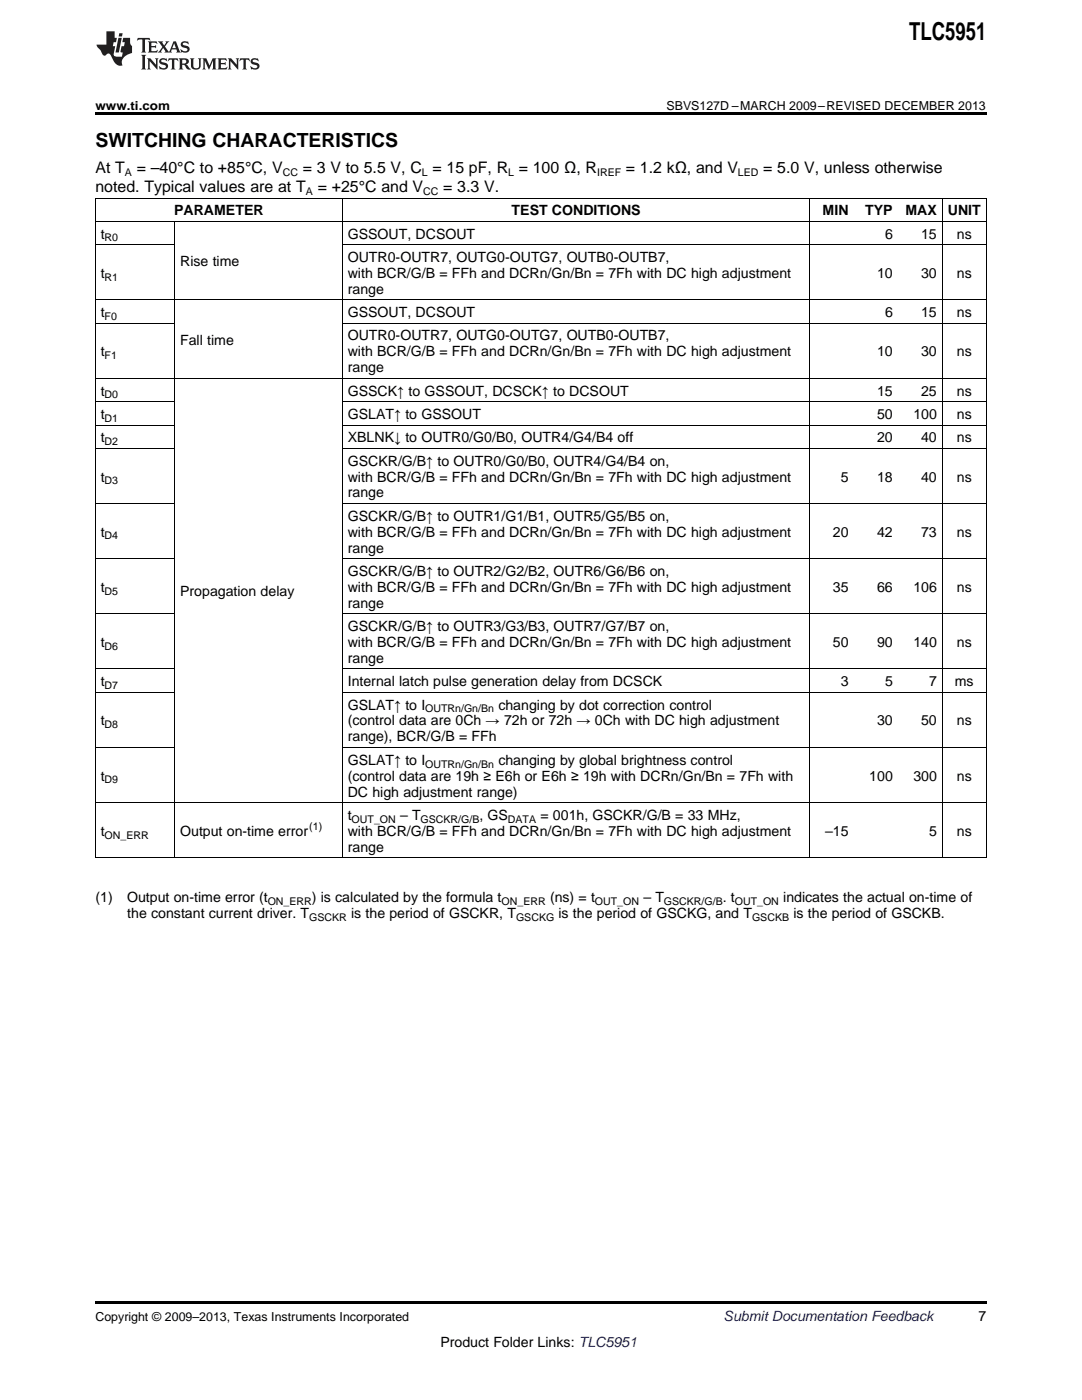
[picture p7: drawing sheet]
<svg xmlns="http://www.w3.org/2000/svg" width="216mm" height="279mm" viewBox="0 0 216 279" stroke-linecap="round" stroke-linejoin="round" font-family="sans-serif">
<defs><g id="words">
<text font-size="4.9" x="181.4" y="7.9">TLC5951</text>
<text font-size="3.9" x="19" y="29.3">SWITCHING CHARACTERISTICS</text>
<g font-size="3.2">
<text x="19" y="34.4">At T</text>
<text x="27.3" y="34.4">= –40°C to +85°C, V</text>
<text x="60.4" y="34.4">= 3 V to 5.5 V, C = 15 pF, R = 100 Ω, R</text>
<text x="124.9" y="34.4">= 1.2 kΩ, and V</text>
<text x="152.3" y="34.4">= 5.0 V, unless otherwise</text>
<text x="19" y="38.3">noted. Typical values are at T</text>
<text x="63.4" y="38.3">= +25°C and V</text>
<text x="88.4" y="38.3">= 3.3 V.</text>
</g>
<g font-size="2.8">
<text x="20.1" y="47.6">t</text>
<text x="34.7" y="43">PARAMETER</text>
<text x="69.4" y="47.6">GSSOUT, DCSOUT</text>
<text x="102.1" y="43">TEST CONDITIONS</text>
<text x="164.1" y="43">MIN</text>
<text x="172.6" y="43">TYP</text>
<text x="176.6" y="47.6">6</text>
<text x="180.7" y="43">MAX</text>
<text x="183.8" y="47.6">15</text>
<text x="189.1" y="43">UNIT</text>
<text x="190.9" y="47.6">ns</text>
<text x="35.9" y="53.1">Rise time</text>
<text x="69.4" y="52.3">OUTR0-OUTR7, OUTG0-OUTG7, OUTB0-OUTB7,</text>
<text x="20.1" y="55.5">t</text>
<text x="69.4" y="55.5">with BCR/G/B = FFh and DCRn/Gn/Bn = 7Fh with DC high adjustment</text>
<text x="69.4" y="58.6">range</text>
<text x="175" y="55.5">10</text>
<text x="183.8" y="55.5">30</text>
<text x="190.9" y="55.5">ns</text>
<text x="20.1" y="63.3">t</text>
<text x="69.4" y="63.3">GSSOUT, DCSOUT</text>
<text x="176.6" y="63.3">6</text>
<text x="183.8" y="63.3">15</text>
<text x="190.9" y="63.3">ns</text>
<text x="20.1" y="71.1">t</text>
<text x="35.9" y="68.8">Fall time</text>
<text x="69.4" y="67.9">OUTR0-OUTR7, OUTG0-OUTG7, OUTB0-OUTB7,</text>
<text x="69.4" y="71.1">with BCR/G/B = FFh and DCRn/Gn/Bn = 7Fh with DC high adjustment</text>
<text x="175" y="71.1">10</text>
<text x="183.8" y="71.1">30</text>
<text x="190.9" y="71.1">ns</text>
<text x="69.4" y="74.3">range</text>
<text x="20.1" y="79">t</text>
<text x="20.1" y="83.6">t</text>
<text x="69.4" y="79">GSSCK↑ to GSSOUT, DCSCK↑ to DCSOUT</text>
<text x="69.4" y="83.6">GSLAT↑ to GSSOUT</text>
<text x="175" y="79">15</text>
<text x="175" y="83.6">50</text>
<text x="182.2" y="83.6">100</text>
<text x="183.8" y="79">25</text>
<text x="190.9" y="79">ns</text>
<text x="190.9" y="83.6">ns</text>
<text x="20.1" y="88.3">t</text>
<text x="69.4" y="88.3">XBLNK↓ to OUTR0/G0/B0, OUTR4/G4/B4 off</text>
<text x="175" y="88.3">20</text>
<text x="183.8" y="88.3">40</text>
<text x="190.9" y="88.3">ns</text>
<text x="69.4" y="92.9">GSCKR/G/B↑ to OUTR0/G0/B0, OUTR4/G4/B4 on,</text>
<text x="20.1" y="96.1">t</text>
<text x="69.4" y="96.1">with BCR/G/B = FFh and DCRn/Gn/Bn = 7Fh with DC high adjustment</text>
<text x="69.4" y="99.3">range</text>
<text x="167.8" y="96.1">5</text>
<text x="175" y="96.1">18</text>
<text x="183.8" y="96.1">40</text>
<text x="190.9" y="96.1">ns</text>
<text x="20.1" y="107.1">t</text>
<text x="69.4" y="103.9">GSCKR/G/B↑ to OUTR1/G1/B1, OUTR5/G5/B5 on,</text>
<text x="69.4" y="107.1">with BCR/G/B = FFh and DCRn/Gn/Bn = 7Fh with DC high adjustment</text>
<text x="166.2" y="107.1">20</text>
<text x="175" y="107.1">42</text>
<text x="183.8" y="107.1">73</text>
<text x="190.9" y="107.1">ns</text>
<text x="69.4" y="110.3">range</text>
<text x="20.1" y="118.1">t</text>
<text x="35.9" y="119">Propagation delay</text>
<text x="69.4" y="114.9">GSCKR/G/B↑ to OUTR2/G2/B2, OUTR6/G6/B6 on,</text>
<text x="69.4" y="118.1">with BCR/G/B = FFh and DCRn/Gn/Bn = 7Fh with DC high adjustment</text>
<text x="166.2" y="118.1">35</text>
<text x="175" y="118.1">66</text>
<text x="182.2" y="118.1">106</text>
<text x="190.9" y="118.1">ns</text>
<text x="69.4" y="121.3">range</text>
<text x="69.4" y="125.9">GSCKR/G/B↑ to OUTR3/G3/B3, OUTR7/G7/B7 on,</text>
<text x="20.1" y="129.1">t</text>
<text x="69.4" y="129.1">with BCR/G/B = FFh and DCRn/Gn/Bn = 7Fh with DC high adjustment</text>
<text x="166.2" y="129.1">50</text>
<text x="175" y="129.1">90</text>
<text x="182.2" y="129.1">140</text>
<text x="190.9" y="129.1">ns</text>
<text x="20.1" y="136.9">t</text>
<text x="69.4" y="132.3">range</text>
<text x="69.4" y="136.9">Internal latch pulse generation delay from DCSCK</text>
<text x="167.8" y="136.9">3</text>
<text x="176.6" y="136.9">5</text>
<text x="185.4" y="136.9">7</text>
<text x="190.5" y="136.9">ms</text>
<text x="69.4" y="141.6">GSLAT↑ to I</text>
<text x="99.4" y="141.6">changing by dot correction control</text>
<text x="20.1" y="144.8">t</text>
<text x="69.4" y="144.8">(control data are 0Ch → 72h or 72h → 0Ch with DC high adjustment</text>
<text x="69.4" y="148">range), BCR/G/B = FFh</text>
<text x="175" y="144.8">30</text>
<text x="183.8" y="144.8">50</text>
<text x="190.9" y="144.8">ns</text>
<text x="20.1" y="155.8">t</text>
<text x="69.4" y="152.6">GSLAT↑ to I</text>
<text x="69.4" y="155.8">(control data are 19h ≥ E6h or E6h ≥ 19h with DCRn/Gn/Bn = 7Fh with</text>
<text x="99.4" y="152.6">changing by global brightness control</text>
<text x="173.5" y="155.8">100</text>
<text x="182.2" y="155.8">300</text>
<text x="190.9" y="155.8">ns</text>
<text x="69.4" y="159">DC high adjustment range)</text>
<text x="20.1" y="166.8">t</text>
<text x="35.9" y="166.8">Output on-time error</text>
<text x="69.4" y="163.6">t</text>
<text x="69.4" y="166.8">with BCR/G/B = FFh and DCRn/Gn/Bn = 7Fh with DC high adjustment</text>
<text x="79.8" y="163.6">– T</text>
<text x="95.7" y="163.6">, GS</text>
<text x="107.8" y="163.6">= 001h, GSCKR/G/B = 33 MHz,</text>
<text x="164.6" y="166.8">–15</text>
<text x="185.4" y="166.8">5</text>
<text x="190.9" y="166.8">ns</text>
<text x="69.4" y="170">range</text>
<text x="19" y="180.1">(1)</text>
<text x="25.4" y="180.1">Output on-time error (t</text>
<text x="25.4" y="183.2">the constant current driver. T</text>
<text x="62.2" y="180.1">) is calculated by the formula t</text>
<text x="70.1" y="183.2">is the period of GSCKR, T</text>
<text x="109.7" y="180.1">(ns) = t</text>
<text x="111.4" y="183.2">is the period of GSCKG, and T</text>
<text x="128.4" y="180.1">– T</text>
<text x="144.2" y="180.1">. t</text>
<text x="156.3" y="180.1">indicates the actual on-time of</text>
<text x="158.3" y="183.2">is the period of GSCKB.</text>
<text x="195.3" y="263.6">7</text>
<text x="87.9" y="268.9">Product Folder Links: TLC5951</text>
</g>
<text font-size="2.8" fill="#0000c8" x="144.4" y="263.6">Submit Documentation Feedback</text>
<g font-size="2.5">
<text x="19" y="21.9">www.ti.com</text>
<text x="133" y="21.9">SBVS127D –MARCH 2009–REVISED DECEMBER 2013</text>
<text x="19" y="263.6">Copyright © 2009–2013, Texas Instruments Incorporated</text>
</g>
<g font-size="2.1">
<text x="24.9" y="35.1">A</text>
<text x="56.4" y="35.1">CC</text>
<text x="84.2" y="35.1">L</text>
<text x="101.4" y="35.1">L</text>
<text x="119.1" y="35.1">IREF</text>
<text x="147.3" y="35.1">LED</text>
<text x="61" y="38.9">A</text>
<text x="84.5" y="38.9">CC</text>
<text x="20.9" y="48.2">R0</text>
<text x="20.9" y="56">R1</text>
<text x="20.9" y="63.9">F0</text>
<text x="20.9" y="71.7">F1</text>
<text x="20.9" y="79.5">D0</text>
<text x="20.9" y="84.2">D1</text>
<text x="20.9" y="88.8">D2</text>
<text x="20.9" y="96.7">D3</text>
<text x="20.9" y="107.7">D4</text>
<text x="20.9" y="118.7">D5</text>
<text x="20.9" y="129.7">D6</text>
<text x="20.9" y="137.5">D7</text>
<text x="84.8" y="142.2">OUTRn/Gn/Bn</text>
<text x="20.9" y="145.3">D8</text>
<text x="84.8" y="153.2">OUTRn/Gn/Bn</text>
<text x="20.9" y="156.4">D9</text>
<text x="20.9" y="167.4">ON_ERR</text>
<text x="61.7" y="165.7">(1)</text>
<text x="70.2" y="164.2">OUT_ON</text>
<text x="83.9" y="164.2">GSCKR/G/B</text>
<text x="101.4" y="164.2">DATA</text>
<text x="53.4" y="180.6">ON_ERR</text>
<text x="61.7" y="183.8">GSCKR</text>
<text x="100.1" y="180.6">ON_ERR</text>
<text x="103" y="183.8">GSCKG</text>
<text x="118.7" y="180.6">OUT_ON</text>
<text x="132.5" y="180.6">GSCKR/G/B</text>
<text x="146.6" y="180.6">OUT_ON</text>
<text x="150.1" y="183.8">GSCKB</text>
</g>
</g></defs>
<path d="M19 22.5h177.8v.5h-177.8zM19 259.7h177.8v.5h-177.8z" fill="#000"/>
<g fill="none" stroke="#000" stroke-width=".2">
<path d="M19 39.5h177.8M19.1 39.6v131.6M68.3 39.6v131.6M161.6 39.6v131.6M188 39.6v131.6M196.8 39.6v131.6M19 59.8h177.8M19 48.8h15.9M19 44.2h177.8M34.8 44.2v127M68.3 48.8h128.5M19 75.5h177.8"/>
<path d="M19 64.5h15.9M68.3 64.5h128.5M19 89.5h15.9M19 84.8h15.9M19 80.2h15.9M68.3 89.5h128.5M68.3 84.8h128.5M68.3 80.2h128.5M19 111.5h15.9M19 100.5h15.9M68.3 111.5h128.5M68.3 100.5h128.5"/>
<path d="M19 138.2h15.9M19 133.5h15.9M19 122.5h15.9M68.3 138.2h128.5M68.3 133.5h128.5M68.3 122.5h128.5M19 149.2h15.9M68.3 149.2h128.5M19 171.2h177.8M19 160.2h177.8"/>
</g>
<g fill="#231f20">
<path d="M27.5 7.6l-.1 .5 .4-.2h.6v.1v2.1l-.2 .4h1l-.3-.4v-2.1l.1-.1h.5l.5 .2-.2-.5zM29.5 8.3l.2 .3v1.5l-.2 .4h1.8l.2-.6a1.04 1.04 0 0 1-1.3 .2v-.7h.6l.3 .2v-.6l-.3 .2h-.6v-.6l.8-.1 .4 .3-.2-.5zM31.5 8.3l.9 1.1-.9 1.1h.8l-.2-.2 .5-.7 .4 .7-.2 .2h1.5l-.1-.2 .1-.4h.9l.1 .4-.2 .2h1l-.3-.3-.7-1.9h-.5l-.9 2-.8-1 .9-1h-.8l.1 .3-.3 .5-.4-.6 .2-.2zM34.7 8.6l.4 1h-.7zM36.3 8.4a.63 .63 0 0 0-.2 .7 .63 .63 0 0 0 .6 .4l.6 .2 .1 .2a.75 .75 0 0 1-.7 .4 .75 .75 0 0 1-.6-.5l.1 .7 .1-.1a1.11 1.11 0 0 0 1.5-.6 1.13 1.13 0 0 0-1.2-.8l-.1-.4a1.04 1.04 0 0 1 1.2 .2l-.2-.5-.1 .1-.5-.2zM28.2 10.9l.2 .4v2.2l-.2 .4h1l-.3-.4v-2.2l.3-.4zM29.3 11.6l.3 .4v1.5l-.3 .4h.8l-.2-.4v-1.3l1.5 1.7v-1.9l.2-.4h-.7l.2 .4v.9l-1.1-1.3zM32 11.8a.62 .62 0 0 0-.2 .7 .62 .62 0 0 0 .6 .4l.6 .1 .1 .3a.76 .76 0 0 1-.7 .3 .76 .76 0 0 1-.6-.4l.1 .7 .1-.1a1.11 1.11 0 0 0 1.5-.6 1.13 1.13 0 0 0-1.2-.8l-.1-.4a1.04 1.04 0 0 1 1.2 .2l-.2-.6-.1 .1-.5-.1zM33.7 11.6l-.2 .6a.61 .61 0 0 1 .8-.3v1.6l-.2 .4h.9l-.2-.4v-1.6a.63 .63 0 0 1 .8 .3l-.2-.6zM35.6 11.6l.3 .4v1.5l-.3 .4h1l-.2-.2v-.8l.5 .2a.76 .76 0 0 0 1.2 .7l-1-1a.58 .58 0 0 0 .6-.5 .58 .58 0 0 0-.5-.6zM36.4 11.9h.1a.45 .45 0 0 1 .5 .1 .45 .45 0 0 1 .1 .5l-.7 .2zM37.9 11.6l.2 .2a2.17 2.17 0 0 0 .3 1.9 .99 .99 0 0 0 1.6-.6v-1.1l.2-.4h-.7l.2 .2a1.92 1.92 0 0 1-.2 1.8 .6 .6 0 0 1-.9-.5v-1.1l.2-.4zM40.4 11.6l.2 .4v1.5l-.2 .4h.7l-.2-.4v-1.4l.8 1.8 .8-1.8v1.4l-.2 .4h.9l-.2-.4v-1.5l.2-.4h-.8l-.6 1.5-.6-1.5zM43.4 11.6l.2 .4v1.5l-.2 .4h1.8l.2-.6a1.04 1.04 0 0 1-1.3 .1v-.6h.5l.4 .2v-.6l-.4 .2h-.5v-.7h.8l.3 .3-.1-.6zM45.5 11.6l.2 .4v1.5l-.2 .4h.7l-.2-.4v-1.3l1.5 1.7v-1.9l.2-.4h-.7l.2 .4v.9l-1.1-1.3zM47.9 11.6l-.1 .6a.61 .61 0 0 1 .8-.3v1.6l-.3 .4h1l-.3-.4 .1-1.6a.63 .63 0 0 1 .7 .3l-.1-.6zM50.2 11.8a.62 .62 0 0 0-.2 .7 .62 .62 0 0 0 .6 .4l.6 .1 .2 .3a.76 .76 0 0 1-.8 .3 .76 .76 0 0 1-.6-.4l.1 .7 .2-.1a1.11 1.11 0 0 0 1.5-.6 1.13 1.13 0 0 0-1.3-.8l-.1-.4a1.04 1.04 0 0 1 1.2 .2l-.1-.6-.2 .1-.5-.1z"/>
<path d="M21.2 6.3v2.6h-1.9l.1 .4 .7 .9a.91 .91 0 0 0 1 .8 .56 .56 0 0 1 .5-.3 .56 .56 0 0 1 .5 .3l.4 .8a1.53 1.53 0 0 0 1.9 1.2 1.54 1.54 0 0 1 1-2.1l.9-.3v-1.4a1.52 1.52 0 0 1-.3-1.6h-1.4l-.2 .8h.5l-.2 .8h-.4l-.2 1v.2l.4 .1-.2 .8a1.93 1.93 0 0 1-1.6-.3l.3-1.8h-.5l.2-.8h.4l.2-.8h-.4v-1.3zM23.6 7.6l-.6 2.9h.7l.6-2.9zM23.8 6.6l-.1 .7h.6l.2-.7z"/>
</g>
<use href="#words"/>
</svg>
